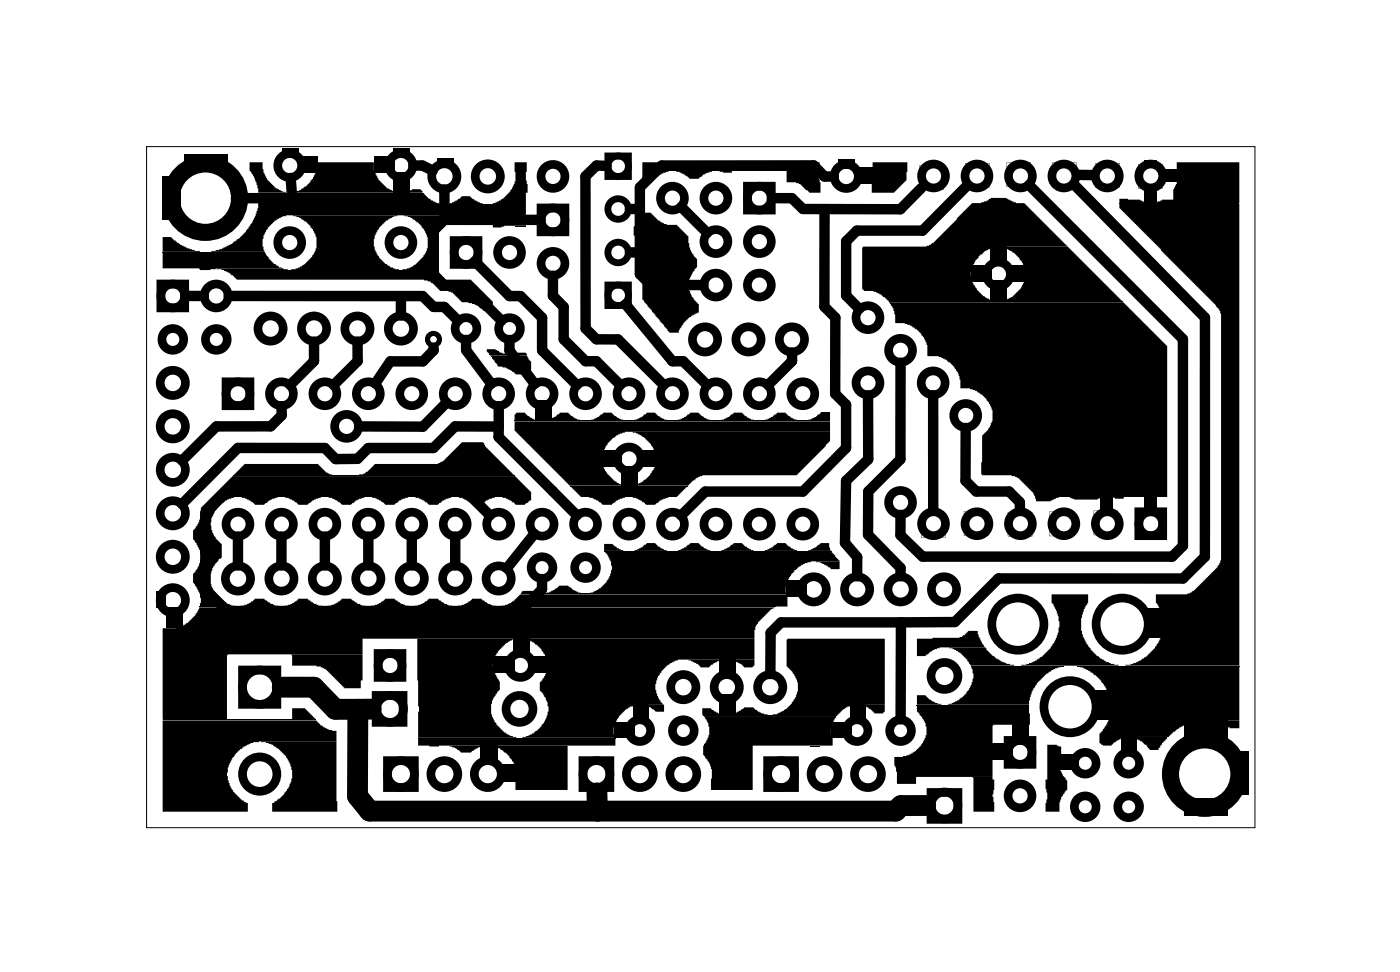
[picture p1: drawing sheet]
<svg xmlns="http://www.w3.org/2000/svg" width="82mm" height="57mm" viewBox="0 0 82 57" stroke-linecap="round" stroke-linejoin="round" font-family="sans-serif">
<g fill="none" stroke="#000" stroke-width=".06">
<path d="M8.6 8.6h64.8v39.8h-64.8zM9.5 14.7h6M13.1 15.8h12.6M15.1 11.9h15.6M15.1 11.3h9.6M52 17.6h13.6M65.4 11.9h7.1M11.6 35.5h33.8M13.6 27.8h16.5M28.6 20.7h2.2M30.1 24.6h18.4M30.4 34.7h15.6"/>
<path d="M33.3 28.4h6.9M35.3 32.2h13.3M56.8 38.9h5.4M63 38.9h9.5M9.5 42.1h9M24.4 43.1h11.6M41.1 41.8h7.8M53.6 41.2h6.6"/>
</g>
<g fill="#000">
<path d="M9.5 13.9h.5l.5 .4 1.2 .4h-2.2zM9.5 10.3h1.1v2.5h-1.1zM10.8 9h2.5v1h-2.5zM14.6 9.5h.8v.6l.2 .4 .5 .5 .6 .3h-1.6l-.2-.9-.3-.4zM9.5 14.8h6l.5 .6 .5 .3h-3.9l-.3 .1h-.6l-.1-.1h-2.1zM12.7 15.7h3.9l.2 .1h-3.8zM16.5 8.7h1v.5h-1zM17.4 9.2h1.2v.9h-1.2zM18.5 9.5h3.4v.4l.2 .6 .5 .5 .6 .3h-6l.7-.4 .4-.5 .2-.4zM21.9 9.2h1.2v.9h-1.2zM17.1 12.6h6.1l-.6 .3-.4 .4-.3 .4v.7l.2 .5 .4 .5 .3 .2 .5 .2h-6.3l.8-.3 .4-.5 .3-.5v-.6l-.2-.5-.4-.5zM23 8.7h1v.5h-1z"/>
<path d="M23 10h1v1.3h-1zM23.7 11.2l.4-.1h.5l.1 .1v.1zM15.1 11.3h9.7l.3 .3 .6 .3h-10.6zM13.2 15.8h12.5v.5h1.8l1.3 1.3v.5l-.5 .1-.6-.4-.7-.1-.5-.6-.3-.1h-.5l-.4-.5-.5-.2h-11l-.2-.2zM25.5 9.2h1v.6h-1zM26.3 11.9l.4-.2 .3-.2h.5l.2 .2 .5 .2zM12.4 14.7l.6-.1 1-.6 .7-1 .2-.4 .2-.6h15.6v.6h-14l-.6 .3-.5 .5-.2 .6v.4l.1 .3zM23.6 12.6h7.1v.5h-5v2.7h-2.2l.8-.3 .4-.5 .3-.5v-.6l-.2-.5-.6-.6zM28.8 13.1l1.9 .1h-1.2l-.2 .1h-.5zM30.1 13.2h.6zM30.1 9.5h.7l-.1 1 .1 .3v.5h-.1v.6h-1.9l.6-.3 .5-.5 .2-.5zM37.6 12.4h.5l.4 .5 .3 .2h.8l.6 .7 .1 .8 .2 .4 .3 .1v.5l-.2 .1-.3 .6-.1 .4 .2 .7 .5 .4v.5l-.5 .1-.4 .4-.3 .5v.1h-.6l-1.5-1.9v-1.7h-.2v-.5l.2-.2v-.6l-.3-.5-.3-.3v-.5l.4-.4z"/>
<path d="M39.5 10h2.1l-.5 .2-.2 .2h-.6l-.3-.2zM42.1 10h.7v.1h-.5zM37.6 9.5h10.3v.5h-8.8l-.5 .2-.5 .5v.1h-.5zM46 10h1.9v.4l.1 .3v.6h-.7l-.6-.6h-.7zM49 9.3h1v.5h-1zM49.9 9.8h1.3v1h-1.3zM51 9.5h2v1l-.7 .8h-1.3v-.6l.1-.2zM56.8 15.5h1.2v.9h-1.2zM50.4 14.5l3.9-.1 .9-.9 1.6-1.6h.6l.4-.2 .1-.1h.9l.6 .3h.5l2.5 2.5-4.4 .1-.7 .4-.4 .6a1.27 1.27 0 0 0 0 1.1l.6 .7 .6 .3h-6.2l-.2-.2-.5-.3-.7-.1-.1-.1zM57.9 14.3h1v1.2h-1zM57.9 16.4h1v1.2h-1zM58.8 15.5h1.3v.9h-1.3z"/>
<path d="M58.5 14.4h3.9l3.2 3.2h-7l.6-.2 .5-.6 .3-.5v-.5l-.2-.5-.5-.5zM52 17.7h13.7l2.5 2.5v8.8h-6.3l-.5 .3h-.8l-.2-.5-.9-.9-.2-.1h-1.9v-2.4l.4-.3 .2-.5v-.6l-.2-.5-.4-.5-.4-.2-.3-.1h-.6l-.1-.9-.2-.4-.5-.4-.4-.2h-.7v-.6l-.2-.5-.4-.5-.4-.2-.3-.1h-.6v-.7zM65.4 11.6l1.3 .1 .3 .2h-1.6zM66.9 9.4h.8v.3h-.8zM66.9 10.9h.8v1h-.8zM67.9 9.9h1v.8h-1zM68.8 9.5h3.7v2.4h-5l.4-.2h.7v-.6l.2-.5zM65.4 11.9h7.1v27h-6.7l.6-.2 .6-.3 .5-.5 .4-.8a1.89 1.89 0 0 0 0-1.3l-.2-.5-.1-.1v-.5h1.8l.3-.1 1.5-1.4 .2-.5v-14.4l-.3-.5-5.7-5.6zM9.2 34.5h.5v1h-.5zM9.7 35.5h1v1.2h-1zM14.1 35.4l.3-.1 .5-.3h.6l.3 .3 .5 .1zM14.1 29l2.1 .1-.5 .1-.2 .3h-.6l-.3-.3z"/>
<path d="M16.6 35.4l.4-.1 .4-.3h.6l.3 .3 .5 .1zM14 27.4l.3-.3h4.3l.5 .5 .3 .2h-5.7zM16.7 29l2.1 .1-.6 .1-.2 .3h-.6l-.2-.3zM19.2 35.4l.3-.1 .5-.3h.5l.4 .3 .4 .1zM17 38.2h4.2v1.6h-.1v.4h-1l-1-1.1-.3-.2h-1.7zM19.2 29l2.1 .1-.5 .1-.3 .3h-.5l-.3-.3zM21.7 35.4l.4-.1 .4-.3h.6l.3 .3 .5 .1zM21.8 29l2 .1-.5 .1-.2 .3h-.6l-.2-.3zM24.2 35.4l.4-.1 .5-.3h.5l.4 .3 .4 .1zM24.3 29l2.1 .1-.5 .1-.3 .3h-.5l-.3-.3zM26.8 35.4l.3-.1 .5-.3h.6l.3 .3 .5 .1zM21 27.7h.3l.6-.6h3.7l.3-.1 1.1-1.2h1.3l.1 .3 1.6 1.7z"/>
<path d="M26.8 29l2.1 .1-.5 .1-.2 .3h-.6l-.3-.3zM28.5 20.4h.5l.5 .3h-.9l-.1-.1zM24.4 37.3h5.7l-.7 .4-.3 .3-.2 .5v.8l.3 .5v.5l-.1 .1-.3 .5-.1 .8 .3 .7 .5 .4 .7 .3h-5.8l.1-1.8-.1-1.5zM28.8 38.4h1.3v.9h-1.3zM13.5 27.9l16.6-.1 .9 .9v.3h-17.3l-.7 .4-.3 .3-.3 .5a1.12 1.12 0 0 0 0 .9l.2 .4 .4 .3v.8l-.2 .1-.4 .5-.1 .3v.6l.3 .6 .4 .4 .7 .3h-2v-.7l-.4-.6v-.6l.2-.2 .2-.6v-.6l-.4-.6v-.5l.3-.5 .1-.8zM30.2 24.1h.5l.1 .2 .6 .3h-1.3v-.4zM30.1 20.7l.6-.1 .1 .1zM28.7 20.8h2.1l.1 .2 .1 .1v.5l-.3 .3h-.6l-.1-.2-.4-.2-.5-.1zM30 37.2h1v1.2h-1zM29.4 29h1.6v.2l-.3 .3h-.6l-.2-.3zM30.5 34.6l.7-.1 .2 .2h-.9zM30.9 38.4h1.2v.9h-1.2z"/>
<path d="M31.3 23.4h.9v1.2h-.9zM32 24.5l.5-.1 .2-.3h.5l.2 .2 .5 .3zM32 34.6l.4-.1 .3-.3h.5l.3 .3 .4 .2zM34.6 24.5l.4-.1 .3-.3h.5l.1 .2 .5 .3zM35.3 31.8h.5l.1 .1 .5 .3h-1.1zM35.2 26.3h1.2v1h-1.2zM36.3 27.2h1v1.2h-1zM37.1 24.5l.5-.1 .2-.3h.5l.2 .2 .5 .3zM37.1 32.1l.5-.1 .2-.3h.5l.2 .2 .5 .3zM37.2 26.3h1.3v1h-1.3zM37 29l2.1 .1-.5 .1-.3 .3h-.5l-.3-.3zM33.4 28.4l6.7 .1-.5 .5h-3.1l-.5 .2-.2 .3h-.6l-.1-.2-.4-.2-.8-.1z"/>
<path d="M39.6 24.5l.5-.1 .2-.3h.6l.1 .2 .5 .3zM39.6 32.1l.5-.1 .2-.3h.6l.1 .2 .5 .3zM40.2 38.5l2 .1-.5 .1-.2 .3h-.5l-.2-.2zM42 38.4h1v1.2h-1zM42.2 24.5l.4-.1 .3-.3h.5l.1 .2 .6 .3zM42.2 32.1l.4-.1 .3-.3h.5l.1 .2 .6 .3zM30.7 37.3h13.4v1.2h-4.5l-.4 .2-.5 .5-.4 .8 .1 .7 .4 .5h-1.7l-.5 .2-.4 .4-.3 .5v.6l.1 .2h-5.5l.7-.2 .4-.4 .2-.3 .3-.6-.2-.8-.3-.4v-.5l.2-.3 .2-.5v-.6l-.3-.6-.3-.2zM42.8 38.5h1.3v.4l-.1 .1h-.5l-.2-.2zM9.5 36.7h.8l.5-.2 .6-.6 .2-.4h33.7l-.2 .1-.9 .9-.1 .3v.5h-22.9v.9h-7.9v3.8h-3.8zM44.7 24.5l.5-.1 .2-.3h.5l.2 .2 .5 .3zM44.7 32.1l.5-.1 .2-.3h.5l.2 .2 .5 .3zM29.3 35.4l.6-.2 .5-.5h15.6v.1v.6z"/>
<path d="M45.9 33.9h1.3v1h-1.3zM47.3 32.1l.4-.1 .3-.3h.5l.1 .5zM48 24.1h.5zM47.3 24.5l.4-.1 .3-.3h.5v.5zM30.1 24.6h18.4v.6h-12l-.5 .2-.5 .5-.3 .5v.4l.1 .5 .2 .4 .4 .4 .5 .3h-3.1l-3.2-3.2zM37 25.2h11.5v.6l-1.9 2h-5.5l-.4 .1-.5 .5h-3.1l.5-.2 .4-.4 .3-.6 .1-.6-.2-.5-.3-.3-.4-.4zM35.4 32.2h13.2l.5 .5-1.7 .1-.6 .2-.3 .3h-.1v.1l-.3 .3-.2 .6 .1 .4h-11.5l.6-.3 .6-.7a1.12 1.12 0 0 0 0-1zM47.7 32.8h1.4v.5h-.5l-.2-.2zM46 37.4l5.7-.1v3.9h-1.9l-.5 .2-.3 .4h-3.8l.8-.4 .5-.6 .1-.4v-.7l-.3-.4-.3-.4zM53.6 37.3h2.5l.3-.2 .2-.2h.6v.3l.4 .6h-2.7l-.4 .2-.4 .3h-.5zM55.5 37.8h2.1l.1 .2 .5 .5 .6 .3 .5 .1h-2.5l-.2-.4-.5-.4zM56.8 38.9l5.2 .1h-.3l-.5 .4-.6 .5-.3 .5-.1 .8h-4.8l.6-.3 .7-.6 .2-.6v-.6z"/>
<path d="M61.5 34.7h2.1v.5l-.2 .4-.2 .5v.8l.1 .3 .3 .6 .5 .5 .6 .4 .7 .2h-5.7l.6-.2 .6-.3 .5-.5 .4-.8a1.89 1.89 0 0 0 0-1.3l-.2-.5-.1-.1zM62.5 29l1.9 .1-.2 .1h-1.4zM64.3 28.9h.8v1h-.8zM65.1 29h.6v.1h-.5zM66.9 28.9h.8v1.1h-.8zM66.9 35.5h1.2v1.8h-1.2zM63.2 38.9h9.3v3.2h-2.7l-.9 .4-.6 .6h-2.5l-.5 .2-.3 .3h-.5l-.2-.2v-.5l.4-.5 .2-.5a1.89 1.89 0 0 0 0-1.2l-.3-.6-.3-.4-.6-.5zM17.1 41.4h.7l.7 .6h-1.4zM9.5 42.1h9l.4 .4 .3 .2h.5v.6h-4.6l-.5 .1-.4 .2-.5 .5-.3 .6v.1a1.07 1.07 0 0 0 0 1l.2 .5 .5 .5 .4 .1v.5h-5zM15.2 43.3h4.5v4.1h-3.8v-.5l.5-.2 .5-.7 .2-.5v-.5l-.3-.7-.5-.6-.4-.2zM26.3 43.6h1.9l-.5 .2-.2 .2h-.6l-.2-.3zM28.1 43.5h1v1.1h-1z"/>
<path d="M29.1 44.7h1.2v1h-1.2zM28.8 43.6h4.4v2.6h-3.1l.1-1.3-.2-.4-.4-.5zM24.4 43.2h11.6v.4h-10.9h-.7zM35.9 42.2h1.2v.9h-1.2zM37 41.1h.9v1.1h-.9zM37.7 41.2h1.1v.4h-.5l-.2-.3zM41.1 41.4h.5l.2 .2 .5 .2h-1.2zM42 40.6h1v1.2h-1zM42.6 41.7h.3l.6-.4h.6l.2 .3 .6 .2zM47.4 43.6h.5zM41.2 41.8h7.7v.1l-.1 .1-.2 .5 .1 1.1h-4.7v2.6h-2.4v-1.3l-.1-.4-.4-.4v-.5l.4-.6-.1-.8zM48.6 42.2h1.2v.9h-1.2z"/>
<path d="M49.7 41.1h.9v1.1h-.9zM50.4 41.2h1.3v.4l-.1 .1h-.5l-.2-.3zM53.6 40.6h.5l.4 .4 .5 .2h-1.4zM56.9 45.4h1.1v.2h.1v.6l-.1 .2 .1 1h-1.2zM58 43.4h1.2v1h-1.2zM59.2 42.2h.9v1.3h-.9zM53.6 41.2h6.6v1.2h-2.2v3h-4.4v.4h-1.2v-.7l-.1-.4v-.5h.5l.7-.3 .4-.3 .3-.6-.1-.8-.5-.6zM61.2 43.5h.6l.2 .1-.1 1.3 .2 .4 .3 .3v.6l-.4 .4-.1 .3v.5h-.8v-.5l.1-.2v-.4l-.1-.2v-.5h.1zM61.9 44.1h1.2v.9h-1.2zM63.9 40.3h1.2v1.8h-1.2zM65.6 43h.9v1.1h-.9zM66.2 43.1h2v.1l-.3 .2-.2 .4h-.5l-.4-.5z"/>
<path d="M69.2 42h2.5v1.7h-2.5zM69.2 46.7h2.5v1h-2.5zM70.8 42.1h1.7v.5h-.6l-.5-.4zM72 43.9h1v2.5h-1z"/>
<path d="M53.7 9.7v1.4h1.5v-1.4zM53.8 9.7h1.4v1.4h-1.4z"/>
<path d="M56.4 9.5v1.5h1.5v-1.5zM56.4 9.5h1.4v1.4h-1.4z"/>
<path d="M58.8 9.5v1.4h1.5v-1.4zM58.8 9.5h1.5v1.4h-1.5z"/>
<path d="M61.5 9.5v1.4h1.4v-1.4zM61.5 9.5h1.4v1.4h-1.4z"/>
<path d="M64 9.5v1.5h1.5v-1.5zM64 9.5h1.5v1.4h-1.5z"/>
<path d="M66.5 9.6v1.4h1.5v-1.4zM66.5 9.6h1.5v1.4h-1.5z"/>
<path d="M53.8 30v1.4h1.5v-1.4zM53.9 30h1.4v1.4h-1.4z"/>
<path d="M56.3 29.9v1.4h1.5v-1.4zM56.4 29.9h1.4v1.4h-1.4z"/>
<path d="M58.9 29.9v1.4h1.4v-1.4zM58.9 29.9h1.4v1.4h-1.4z"/>
<path d="M61.3 29.9v1.4h1.5v-1.4zM61.3 29.9h1.5v1.4h-1.5z"/>
<path d="M63.9 29.8v1.5h1.5v-1.5zM63.9 29.9h1.5v1.4h-1.5z"/>
<path d="M66.5 29.9v1.5h1.5v-1.5zM66.5 30h1.4v1.4h-1.4z"/>
</g>
<g fill="#000">
<circle cx="20.4" cy="14.1" r=".95"/>
<circle cx="38.9" cy="14.9" r=".95"/>
<circle cx="57.5" cy="13.4" r=".95"/>
<circle cx="70.6" cy="14" r=".95"/>
<circle cx="33.8" cy="26.2" r=".95"/>
<circle cx="44.6" cy="33.5" r=".95"/>
<circle cx="49.9" cy="38.9" r=".95"/>
</g>
<g fill="none" stroke="#000" stroke-width=".51">
<path d="M9.4 16.6h1.4v1.4h-1.4zM26.5 14.1h1.4v1.4h-1.4zM31.6 12.2h1.4v1.3h-1.4zM43.7 10.9h1.4v1.4h-1.4zM13.2 22.3h1.4v1.4h-1.4zM14.2 39.1h2v2.1h-2zM22.1 38.2h1.4v1.4h-1.4zM66.6 29.9h1.4v1.4h-1.4zM22 40.6h1.6v1.6h-1.6zM22.6 44.4h1.6v1.6h-1.6zM34.1 44.4h1.6v1.6h-1.6zM44.9 44.4h1.5v1.6h-1.5z"/>
<path d="M54.4 46.3h1.6v1.6h-1.6zM58.9 43.3h1.4v1.4h-1.4z"/>
<circle cx="10.1" cy="17.3" r=".7"/>
<circle cx="10.1" cy="19.8" r=".64"/>
<circle cx="12.6" cy="17.3" r=".7"/>
<circle cx="12.6" cy="19.8" r=".64"/>
<circle cx="15.8" cy="19.2" r=".74"/>
<circle cx="16.9" cy="9.7" r=".7"/>
<circle cx="16.9" cy="14.2" r=".7"/>
<circle cx="18.4" cy="19.2" r=".74"/>
<circle cx="20.9" cy="19.2" r=".74"/>
<circle cx="23.4" cy="19.2" r=".74"/>
<circle cx="23.4" cy="9.7" r=".7"/>
<circle cx="23.4" cy="14.2" r=".7"/>
<circle cx="26" cy="10.3" r=".74"/>
<circle cx="27.2" cy="19.2" r=".64"/>
<circle cx="27.2" cy="14.8" r=".7"/>
<circle cx="28.5" cy="10.3" r=".74"/>
<circle cx="29.8" cy="14.8" r=".7"/>
<circle cx="29.8" cy="19.2" r=".64"/>
<circle cx="32.3" cy="10.3" r=".7"/>
<circle cx="32.3" cy="12.8" r=".7"/>
<circle cx="32.3" cy="15.4" r=".7"/>
<circle cx="39.3" cy="11.6" r=".7"/>
<circle cx="41.2" cy="19.8" r=".74"/>
<circle cx="41.9" cy="11.6" r=".7"/>
<circle cx="41.9" cy="14.1" r=".7"/>
<circle cx="41.9" cy="16.7" r=".7"/>
<circle cx="43.8" cy="19.8" r=".74"/>
<circle cx="44.4" cy="11.6" r=".7"/>
<circle cx="44.4" cy="14.1" r=".7"/>
<circle cx="44.4" cy="16.7" r=".7"/>
<circle cx="46.3" cy="19.8" r=".74"/>
<circle cx="49.5" cy="10.3" r=".7"/>
<circle cx="50.7" cy="18.6" r=".7"/>
<circle cx="54.6" cy="10.3" r=".7"/>
<circle cx="57.1" cy="10.3" r=".7"/>
<circle cx="58.4" cy="16" r=".7"/>
<circle cx="59.7" cy="10.3" r=".7"/>
<circle cx="62.2" cy="10.3" r=".7"/>
<circle cx="64.7" cy="10.3" r=".7"/>
<circle cx="67.3" cy="10.3" r=".7"/>
<circle cx="10.1" cy="32.5" r=".74"/>
<circle cx="10.1" cy="35.1" r=".74"/>
<circle cx="10.1" cy="30" r=".74"/>
<circle cx="10.1" cy="27.5" r=".74"/>
<circle cx="10.1" cy="24.9" r=".74"/>
<circle cx="10.1" cy="22.4" r=".74"/>
<circle cx="13.9" cy="33.8" r=".74"/>
<circle cx="13.9" cy="30.6" r=".7"/>
<circle cx="13.9" cy="23" r=".7"/>
<circle cx="16.5" cy="33.8" r=".74"/>
<circle cx="16.5" cy="30.6" r=".7"/>
<circle cx="16.5" cy="23" r=".7"/>
<circle cx="19" cy="33.8" r=".74"/>
<circle cx="19" cy="30.6" r=".7"/>
<circle cx="19" cy="23" r=".7"/>
<circle cx="20.3" cy="24.9" r=".7"/>
<circle cx="21.5" cy="33.8" r=".74"/>
<circle cx="21.5" cy="30.6" r=".7"/>
<circle cx="21.5" cy="23" r=".7"/>
<circle cx="22.8" cy="38.9" r=".7"/>
<circle cx="24.1" cy="33.8" r=".74"/>
<circle cx="24.1" cy="30.6" r=".7"/>
<circle cx="24.1" cy="23" r=".7"/>
<circle cx="26.6" cy="33.8" r=".74"/>
<circle cx="26.6" cy="30.6" r=".7"/>
<circle cx="26.6" cy="23" r=".7"/>
<circle cx="29.2" cy="33.8" r=".74"/>
<circle cx="29.2" cy="30.6" r=".7"/>
<circle cx="29.2" cy="23" r=".7"/>
<circle cx="30.4" cy="38.9" r=".7"/>
<circle cx="31.7" cy="33.2" r=".64"/>
<circle cx="31.7" cy="30.6" r=".7"/>
<circle cx="31.7" cy="23" r=".7"/>
<circle cx="34.2" cy="33.2" r=".64"/>
<circle cx="34.2" cy="30.6" r=".7"/>
<circle cx="34.2" cy="23" r=".7"/>
<circle cx="36.8" cy="30.6" r=".7"/>
<circle cx="36.8" cy="23" r=".7"/>
<circle cx="36.8" cy="26.8" r=".7"/>
<circle cx="39.3" cy="30.6" r=".7"/>
<circle cx="39.3" cy="23" r=".7"/>
<circle cx="41.9" cy="30.6" r=".7"/>
<circle cx="41.9" cy="23" r=".7"/>
<circle cx="44.4" cy="30.6" r=".7"/>
<circle cx="44.4" cy="23" r=".7"/>
<circle cx="46.9" cy="30.6" r=".7"/>
<circle cx="46.9" cy="23" r=".7"/>
<circle cx="47.6" cy="34.4" r=".74"/>
<circle cx="50.1" cy="34.4" r=".74"/>
<circle cx="50.7" cy="22.4" r=".7"/>
<circle cx="52.6" cy="29.4" r=".7"/>
<circle cx="52.6" cy="20.5" r=".7"/>
<circle cx="52.6" cy="34.4" r=".74"/>
<circle cx="54.6" cy="22.4" r=".7"/>
<circle cx="54.6" cy="30.6" r=".7"/>
<circle cx="55.2" cy="34.4" r=".74"/>
<circle cx="55.2" cy="39.5" r=".79"/>
<circle cx="56.5" cy="24.3" r=".7"/>
<circle cx="57.1" cy="30.6" r=".7"/>
<circle cx="59.5" cy="36.5" r="1.52"/>
<circle cx="59.7" cy="30.6" r=".7"/>
<circle cx="62.2" cy="30.6" r=".7"/>
<circle cx="64.7" cy="30.6" r=".7"/>
<circle cx="65.6" cy="36.5" r="1.52"/>
<circle cx="67.3" cy="30.6" r=".7"/>
<circle cx="15.2" cy="45.2" r="1"/>
<circle cx="15.2" cy="40.2" r="1"/>
<circle cx="22.8" cy="41.4" r=".79"/>
<circle cx="23.4" cy="45.2" r=".79"/>
<circle cx="26" cy="45.2" r=".79"/>
<circle cx="28.5" cy="45.2" r=".79"/>
<circle cx="30.4" cy="41.4" r=".79"/>
<circle cx="34.9" cy="45.2" r=".79"/>
<circle cx="37.4" cy="42.7" r=".64"/>
<circle cx="37.4" cy="45.2" r=".79"/>
<circle cx="39.9" cy="45.2" r=".79"/>
<circle cx="39.9" cy="42.7" r=".64"/>
<circle cx="39.9" cy="40.2" r=".74"/>
<circle cx="42.5" cy="40.2" r=".74"/>
<circle cx="45" cy="40.2" r=".74"/>
<circle cx="45.7" cy="45.2" r=".79"/>
<circle cx="48.2" cy="45.2" r=".79"/>
<circle cx="50.1" cy="42.7" r=".64"/>
<circle cx="50.7" cy="45.2" r=".79"/>
<circle cx="52.6" cy="42.7" r=".64"/>
<circle cx="55.2" cy="47.1" r=".79"/>
<circle cx="59.6" cy="46.5" r=".7"/>
<circle cx="59.6" cy="44" r=".7"/>
<circle cx="62.6" cy="41.3" r="1.52"/>
<circle cx="63.4" cy="47.1" r=".64"/>
<circle cx="63.4" cy="44.6" r=".64"/>
<circle cx="66" cy="44.6" r=".64"/>
<circle cx="66" cy="47.1" r=".64"/>
</g>
<g fill="none" stroke="#000" stroke-width=".4">
<path d="M35.5 16.7h1.2v1.2h-1.2zM35.5 9.1h1.2v1.2h-1.2z"/>
<circle cx="36.1" cy="14.8" r=".6"/>
<circle cx="36.1" cy="17.3" r=".6"/>
<circle cx="36.1" cy="9.7" r=".6"/>
<circle cx="36.1" cy="12.2" r=".6"/>
</g>
<circle cx="25.3" cy="19.8" r=".35" fill="none" stroke="#000" stroke-width=".3"/>
<g fill="none" stroke="#000" stroke-width="1" stroke-linecap="butt">
<circle cx="12" cy="11.6" r="2"/>
<circle cx="70.4" cy="45.2" r="2"/>
</g>
<g fill="none" stroke="#000" stroke-width=".61">
<path d="M10.8 17.3h1.1M13.4 17.3h11.3M17 10.4l.1 1.2h-3.3M18.4 20v1.1l-1.4 1.4M20.9 20v1.1l-1.4 1.4M23.4 17.3v1.1M24.2 9.7h.5l.6 .3M24.7 17.3l.7 .6h.6l.8 .8M26 11.1v1.7M26 12.8l-.7 .7v2.5l.7 .7h1.2l2.1 2M26 12.8h5.6M27.2 19.9v.6l1.5 1.9"/>
<path d="M27.8 15.3l2 2h.6l1.3 1.3v1.9l2 2M29.8 19.9v.6l1.5 1.9M32.3 16.1v1.2l.7 .6v1.9l1.2 1.3h.7l1.4 1.4M35.5 9.7h-.6l-.7 .6v8.9l.7 .6h1.2l2.7 2.7M36.6 17.8l2.7 3.3h.6l1.4 1.4M37.4 14.7h-.6M37.4 12.2h-.6M39.8 12.1l1.5 1.5M48.2 12.2v5.7l.6 .7v4.4l.7 .7v2.5l-2.6 2.5h-5.7l-1.4 1.4M48.7 10.3h-.5l-.6-.6h-8.9l-1.3 1.2v5.1l.6 .7h3.1M53.9 11l-1.3 1.2h-5.7l-.6-.6h-1.2M56.5 10.9l-2.6 2.6h-3.8l-.6 .6v3.2l.7 .7"/>
<path d="M60.2 10.8l9 9v12.1l-.7 .6h-14.6l-1.3-1.2v-1.2M62.8 10.8l7.6 7.8v13.9l-1.2 1.3h-10.8l-2.6 2.5-3.1 .1M63.1 10.2h.8M13.9 31.4v1.6M16.5 31.4v1.6M16.5 23.7v.6l-.7 .6h-3.1l-2.1 2M19 31.4v1.6M21.5 31.4v1.6M24.1 31.4v1.6M25.3 20.3v.2l-.6 .6h-1.9l-.9 1.3M26.1 23.5l-1.4 1.4h-3.7M26.6 31.4v1.6"/>
<path d="M28.6 30.1l-1.3-1.4h-14l-1.3 1.3v4.4l1.3 1.3h17.1l1.3-1.3v-.6M29.2 23.7v1.2M29.2 24.9l-.1 .6 4.6 4.6M29.2 24.9h-2.6l-1.3 1.3h-3.8l-.6 .6h-1.3l-.6-.6h-5.1l-3.3 3.3M31.2 31.2l-1.6 2M46.3 20.6v.5l-1.4 1.4M50.7 23.1l.1 3.7-1.3 1.3-.1 3.6 .7 .9v1.1M52.6 21.2v5.6l-1.8 1.9-.1 2.5 1.9 2v.5M52.7 36.4h-7l-.6 .6-.1 2.4M52.7 36.4l-.1 5.6M54.6 23.1v6.7M56.5 25l-.1 3.1 .7 .6h1.9l.6 .6v.5"/>
</g>
<path d="M16.5 40.2h1.8l1.3 1.2h1.3M20.9 41.4v5.1l.7 .9h30.8l.3-.3h1.4M21.7 41.4h-.8M34.9 46.3v1.1" fill="none" stroke="#000" stroke-width="1.2"/>
</svg>
